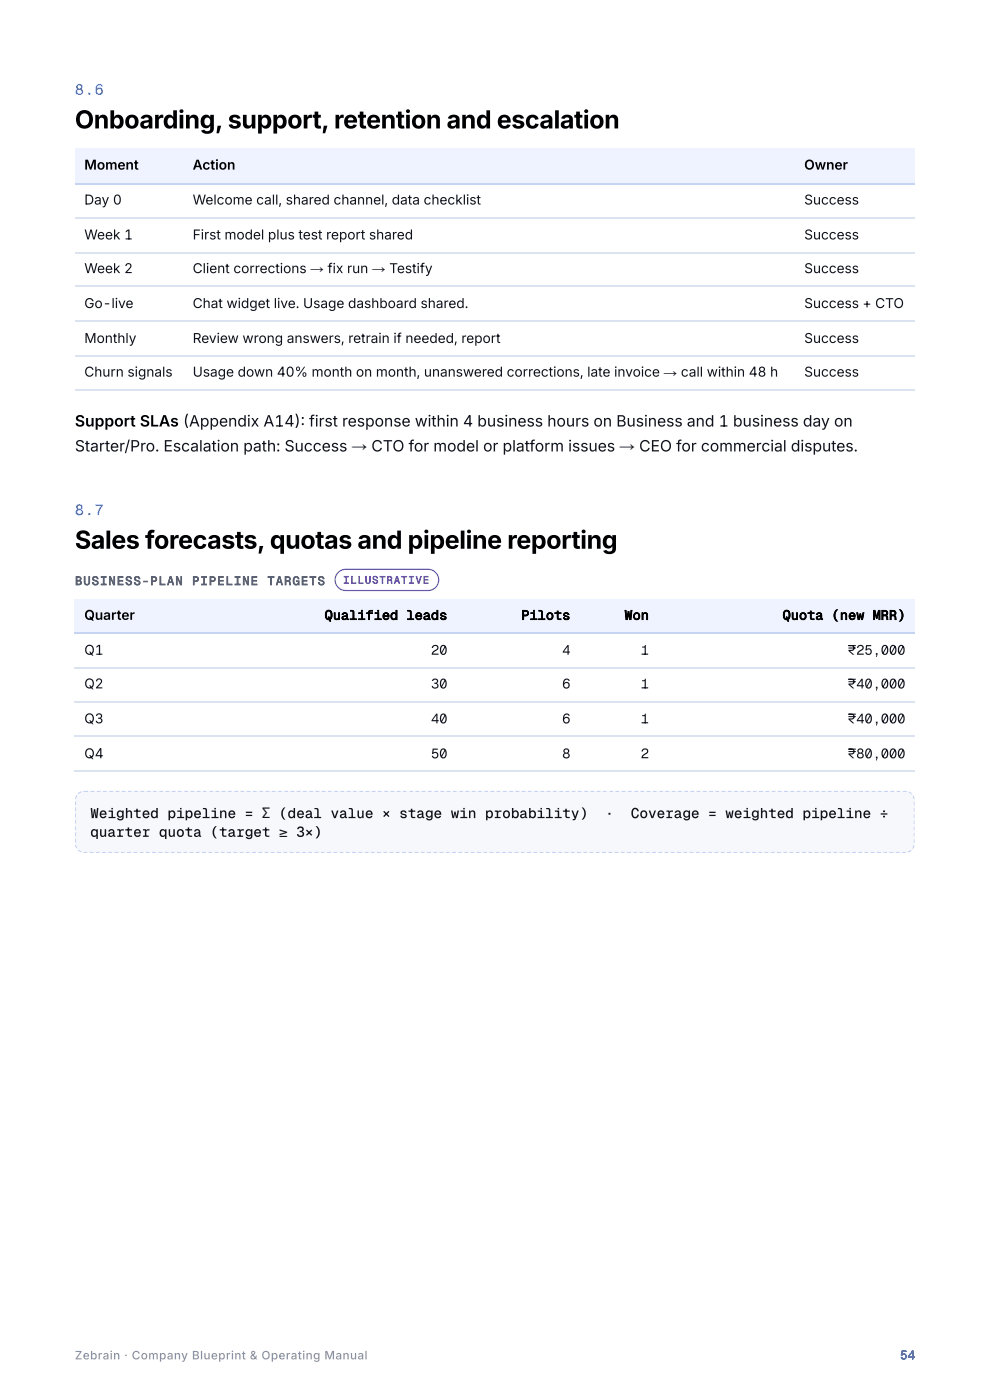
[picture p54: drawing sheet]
<svg xmlns="http://www.w3.org/2000/svg" width="210mm" height="297mm" viewBox="0 0 210 297" stroke-linecap="round" stroke-linejoin="round" font-family="sans-serif">
<defs><g id="words">
<g font-size="5.3">
<text x="15.9" y="27.3">Onboarding, support, retention and escalation</text>
<text x="15.9" y="116.4">Sales forecasts, quotas and pipeline reporting</text>
</g>
<text font-size="3.3" x="15.9" y="90.5">Support SLAs (Appendix A14): first response within 4 business hours on Business and 1 business day on</text>
<text font-size="3.3" fill="#10131c" x="15.9" y="95.8">Starter/Pro. Escalation path: Success → CTO for model or platform issues → CEO for commercial disputes.</text>
<g font-size="3.2" fill="#3d7bff">
<text x="15.9" y="20.1">8.6</text>
<text x="15.9" y="109.3">8.7</text>
</g>
<g font-size="3" fill="#10131c">
<text x="19.1" y="173.6">Weighted pipeline = Σ (deal value × stage win probability)</text>
<text x="128.3" y="173.6">·</text>
<text x="133.8" y="173.6">Coverage = weighted pipeline ÷</text>
<text x="19.1" y="177.5">quarter quota (target ≥ 3×)</text>
</g>
<g font-size="2.9">
<text x="17.9" y="36">Moment</text>
<text x="40.8" y="36">Action</text>
<text x="170.5" y="36">Owner</text>
<text x="17.9" y="131.5">Quarter</text>
<text x="68.8" y="131.5">Qualified leads</text>
<text x="110.5" y="131.5">Pilots</text>
<text x="132.4" y="131.5">Won</text>
<text x="165.9" y="131.5">Quota (new MRR)</text>
</g>
<g font-size="2.9" fill="#10131c">
<text x="17.9" y="43.4">Day 0</text>
<text x="40.8" y="43.4">Welcome call, shared channel, data checklist</text>
<text x="170.5" y="43.4">Success</text>
<text x="17.9" y="50.8">Week 1</text>
<text x="40.8" y="50.8">First model plus test report shared</text>
<text x="170.5" y="50.8">Success</text>
<text x="17.9" y="57.9">Week 2</text>
<text x="40.8" y="57.9">Client corrections → fix run → Testify</text>
<text x="170.5" y="57.9">Success</text>
<text x="17.9" y="65.4">Go- live</text>
<text x="40.8" y="65.4">Chat widget live. Usage dashboard shared.</text>
<text x="170.5" y="65.4">Success + CTO</text>
<text x="17.9" y="72.8">Monthly</text>
<text x="40.8" y="72.8">Review wrong answers, retrain if needed, report</text>
<text x="170.5" y="72.8">Success</text>
<text x="17.9" y="79.9">Churn signals</text>
<text x="40.8" y="79.9">Usage down 40% month on month, unanswered corrections, late invoice → call within 48 h</text>
<text x="170.5" y="79.9">Success</text>
<text x="17.9" y="138.9">Q1</text>
<text x="91.4" y="138.9">20</text>
<text x="119.2" y="138.9">4</text>
<text x="135.9" y="138.9">1</text>
<text x="179.8" y="138.9">₹25,000</text>
<text x="17.9" y="146">Q2</text>
<text x="91.4" y="146">30</text>
<text x="119.2" y="146">6</text>
<text x="135.9" y="146">1</text>
<text x="179.8" y="146">₹40,000</text>
<text x="17.9" y="153.5">Q3</text>
<text x="91.4" y="153.5">40</text>
<text x="119.2" y="153.5">6</text>
<text x="135.9" y="153.5">1</text>
<text x="179.8" y="153.5">₹40,000</text>
<text x="17.9" y="160.9">Q4</text>
<text x="91.4" y="160.9">50</text>
<text x="119.2" y="160.9">8</text>
<text x="135.9" y="160.9">2</text>
<text x="179.8" y="160.9">₹80,000</text>
</g>
<g font-size="2.6" fill="#5a6275">
<text x="15.9" y="124.1">BUSINESS-PLAN</text>
<text x="40.7" y="124.1">PIPELINE</text>
<text x="56.7" y="124.1">TARGETS</text>
</g>
<text font-size="2.6" fill="#3d7bff" x="190.8" y="288.4">54</text>
<text font-size="2.5" fill="#8a93a8" x="15.9" y="288.4">Zebrain · Company Blueprint &amp; Operating Manual</text>
<text font-size="2.3" fill="#7a4fd6" x="72.7" y="123.8">ILLUSTRATIVE</text>
</g></defs>
<g fill="#eef3ff">
<path d="M15.9 31.5h23v7.4h-23z"/>
<path d="M38.9 31.5h129.6v7.4h-129.6z"/>
<path d="M168.5 31.5h25.4v7.4h-25.4z"/>
</g>
<path d="M15.9 39h178" fill="none" stroke="#c6d3f2" stroke-width=".26"/>
<path d="M15.9 46.2h178M15.9 53.6h178M15.9 60.7h178M15.9 68.1h178M15.9 75.5h178M15.9 82.7h178" fill="none" stroke="#dbe2f0" stroke-width=".26"/>
<g fill="#eef3ff">
<path d="M15.9 127h26.7v7.4h-26.7z"/>
<path d="M42.6 127h54.2v7.4h-54.2z"/>
<path d="M96.8 127h26.2v7.4h-26.2z"/>
<path d="M123 127h16.7v7.4h-16.7z"/>
<path d="M139.7 127h54.2v7.4h-54.2z"/>
</g>
<path d="M15.9 134.3h178" fill="none" stroke="#c6d3f2" stroke-width=".26"/>
<path d="M15.9 141.7h178M15.9 148.8h178M15.9 156.2h178M15.9 163.6h178" fill="none" stroke="#dbe2f0" stroke-width=".26"/>
<path d="M15.9 167.7h178v13.3h-178z" fill="#f6f8fc"/>
<g fill="#c6d3f2">
<path d="M19.2 167.7h.8v.3h-.8zM20.5 167.7h.8v.3h-.8zM21.8 167.7h.8v.3h-.8zM23.2 167.7h.8v.3h-.8zM24.5 167.7h.8v.3h-.8zM25.8 167.7h.8v.3h-.8zM27.1 167.7h.8v.3h-.8zM28.5 167.7h.8v.3h-.8zM29.8 167.7h.8v.3h-.8zM31.1 167.7h.8v.3h-.8zM32.4 167.7h.8v.3h-.8zM33.8 167.7h.8v.3h-.8zM35.1 167.7h.8v.3h-.8zM36.4 167.7h.8v.3h-.8zM37.7 167.7h.8v.3h-.8zM39.1 167.7h.8v.3h-.8zM40.4 167.7h.8v.3h-.8zM41.7 167.7h.8v.3h-.8zM43 167.7h.8v.3h-.8zM44.4 167.7h.8v.3h-.8zM45.7 167.7h.8v.3h-.8zM47 167.7h.8v.3h-.8zM48.3 167.7h.8v.3h-.8zM49.7 167.7h.8v.3h-.8zM51 167.7h.8v.3h-.8zM52.3 167.7h.8v.3h-.8zM53.6 167.7h.8v.3h-.8zM55 167.7h.8v.3h-.8zM56.3 167.7h.8v.3h-.8zM57.6 167.7h.8v.3h-.8zM58.9 167.7h.8v.3h-.8zM60.3 167.7h.8v.3h-.8zM61.6 167.7h.8v.3h-.8zM62.9 167.7h.8v.3h-.8zM64.2 167.7h.8v.3h-.8zM65.6 167.7h.8v.3h-.8zM66.9 167.7h.8v.3h-.8zM68.2 167.7h.8v.3h-.8zM69.5 167.7h.8v.3h-.8zM70.9 167.7h.8v.3h-.8zM72.2 167.7h.8v.3h-.8zM73.5 167.7h.8v.3h-.8zM74.8 167.7h.8v.3h-.8zM76.2 167.7h.8v.3h-.8zM77.5 167.7h.8v.3h-.8zM78.8 167.7h.8v.3h-.8zM80.1 167.7h.8v.3h-.8zM81.5 167.7h.8v.3h-.8zM82.8 167.7h.8v.3h-.8zM84.1 167.7h.8v.3h-.8zM85.4 167.7h.8v.3h-.8zM86.8 167.7h.8v.3h-.8zM88.1 167.7h.8v.3h-.8zM89.4 167.7h.8v.3h-.8zM90.7 167.7h.8v.3h-.8zM92.1 167.7h.8v.3h-.8zM93.4 167.7h.8v.3h-.8zM94.7 167.7h.8v.3h-.8zM96 167.7h.8v.3h-.8zM97.4 167.7h.8v.3h-.8zM98.7 167.7h.8v.3h-.8zM100 167.7h.8v.3h-.8zM101.3 167.7h.8v.3h-.8zM102.7 167.7h.8v.3h-.8zM104 167.7h.8v.3h-.8zM105.3 167.7h.8v.3h-.8zM106.6 167.7h.8v.3h-.8zM108 167.7h.8v.3h-.8zM109.3 167.7h.8v.3h-.8zM110.6 167.7h.8v.3h-.8zM111.9 167.7h.8v.3h-.8zM113.3 167.7h.8v.3h-.8zM114.6 167.7h.8v.3h-.8zM115.9 167.7h.8v.3h-.8zM117.2 167.7h.8v.3h-.8zM118.6 167.7h.8v.3h-.8zM119.9 167.7h.8v.3h-.8zM121.2 167.7h.8v.3h-.8zM122.5 167.7h.8v.3h-.8zM123.9 167.7h.8v.3h-.8zM125.2 167.7h.8v.3h-.8zM126.5 167.7h.8v.3h-.8zM127.8 167.7h.8v.3h-.8zM129.2 167.7h.7v.3h-.7zM130.5 167.7h.8v.3h-.8zM131.8 167.7h.8v.3h-.8zM133.1 167.7h.8v.3h-.8zM134.5 167.7h.7v.3h-.7zM135.8 167.7h.8v.3h-.8zM137.1 167.7h.8v.3h-.8zM138.4 167.7h.8v.3h-.8zM139.8 167.7h.7v.3h-.7zM141.1 167.7h.8v.3h-.8zM142.4 167.7h.8v.3h-.8zM143.7 167.7h.8v.3h-.8zM145.1 167.7h.7v.3h-.7zM146.4 167.7h.8v.3h-.8zM147.7 167.7h.8v.3h-.8zM149 167.7h.8v.3h-.8zM150.4 167.7h.7v.3h-.7zM151.7 167.7h.8v.3h-.8zM153 167.7h.8v.3h-.8zM154.3 167.7h.8v.3h-.8zM155.7 167.7h.7v.3h-.7zM157 167.7h.8v.3h-.8zM158.3 167.7h.8v.3h-.8zM159.6 167.7h.8v.3h-.8zM160.9 167.7h.8v.3h-.8zM162.3 167.7h.8v.3h-.8zM163.6 167.7h.8v.3h-.8zM164.9 167.7h.8v.3h-.8zM166.2 167.7h.8v.3h-.8zM167.6 167.7h.8v.3h-.8zM168.9 167.7h.8v.3h-.8zM170.2 167.7h.8v.3h-.8zM171.5 167.7h.8v.3h-.8zM172.9 167.7h.8v.3h-.8zM174.2 167.7h.8v.3h-.8zM175.5 167.7h.8v.3h-.8zM176.8 167.7h.8v.3h-.8zM178.2 167.7h.8v.3h-.8zM179.5 167.7h.8v.3h-.8zM180.8 167.7h.8v.3h-.8zM182.1 167.7h.8v.3h-.8zM183.5 167.7h.8v.3h-.8zM184.8 167.7h.8v.3h-.8zM186.1 167.7h.8v.3h-.8zM187.4 167.7h.8v.3h-.8zM188.8 167.7h.8v.3h-.8zM190.1 167.7h.8v.3h-.8zM191.4 167.7h.8v.4l-.8-.1zM192.8 167.7l.8 .5-.4 .4-.6-.4zM193.4 168.9l.5-.2v.2zM193.6 168.9h.3zM193.6 168.9h.3zM193.6 168.9h.3zM193.6 168.9h.3zM193.6 168.9h.3zM193.6 168.9h.3zM193.6 168.9h.3zM193.4 168.9h.5zM192.5 168.9h.9zM191.2 168.9h.8zM189.9 168.9h.8zM188.6 168.9h.8zM187.3 168.9h.8zM185.9 168.9h.8zM184.6 168.9h.8zM183.3 168.9h.8zM182 168.9h.8zM180.6 168.9h.8zM179.3 168.9h.8zM178 168.9h.8zM176.7 168.9h.8zM175.3 168.9h.8zM174 168.9h.8zM172.7 168.9h.8zM171.4 168.9h.8zM170 168.9h.8zM168.7 168.9h.8zM167.4 168.9h.8zM166.1 168.9h.8zM164.7 168.9h.8zM163.4 168.9h.8zM162.1 168.9h.8zM160.8 168.9h.8zM159.4 168.9h.8zM158.1 168.9h.8zM156.8 168.9h.8zM155.5 168.9h.8zM154.1 168.9h.8zM152.8 168.9h.8zM151.5 168.9h.8zM150.2 168.9h.8zM148.8 168.9h.8zM147.5 168.9h.8zM146.2 168.9h.8zM144.9 168.9h.8zM143.5 168.9h.8zM142.2 168.9h.8zM140.9 168.9h.8zM139.6 168.9h.8zM138.2 168.9h.8zM136.9 168.9h.8zM135.6 168.9h.8zM134.3 168.9h.8zM133 168.9h.7zM131.6 168.9h.8zM130.3 168.9h.8zM129 168.9h.8zM127.7 168.9h.7zM126.3 168.9h.8zM125 168.9h.8zM123.7 168.9h.8zM122.4 168.9h.7zM121 168.9h.8zM119.7 168.9h.8zM118.4 168.9h.8zM117.1 168.9h.7zM115.7 168.9h.8zM114.4 168.9h.8zM113.1 168.9h.8zM111.8 168.9h.7zM110.4 168.9h.8zM109.1 168.9h.8zM107.8 168.9h.8zM106.5 168.9h.7zM105.1 168.9h.8zM103.8 168.9h.8zM102.5 168.9h.8zM101.2 168.9h.8zM99.8 168.9h.8zM98.5 168.9h.8zM97.2 168.9h.8zM95.9 168.9h.8zM94.5 168.9h.8zM93.2 168.9h.8zM91.9 168.9h.8zM90.6 168.9h.8zM89.2 168.9h.8zM87.9 168.9h.8zM86.6 168.9h.8zM85.3 168.9h.8zM83.9 168.9h.8zM82.6 168.9h.8zM81.3 168.9h.8zM80 168.9h.8zM78.6 168.9h.8zM77.3 168.9h.8zM76 168.9h.8zM74.7 168.9h.8zM73.3 168.9h.8zM72 168.9h.8zM70.7 168.9h.8zM69.4 168.9h.8zM68 168.9h.8zM66.7 168.9h.8zM65.4 168.9h.8zM64.1 168.9h.8zM62.7 168.9h.8zM61.4 168.9h.8zM60.1 168.9h.8zM58.8 168.9h.8zM57.4 168.9h.8zM56.1 168.9h.8zM54.8 168.9h.8zM53.5 168.9h.8zM52.1 168.9h.8zM50.8 168.9h.8zM49.5 168.9h.8zM48.2 168.9h.8zM46.8 168.9h.8zM45.5 168.9h.8zM44.2 168.9h.8zM42.9 168.9h.8zM41.5 168.9h.8zM40.2 168.9h.8zM38.9 168.9h.8zM37.6 168.9h.8zM36.2 168.9h.8zM34.9 168.9h.8zM33.6 168.9h.8zM32.3 168.9h.8zM30.9 168.9h.8zM29.6 168.9h.8zM28.3 168.9h.8zM27 168.9h.8zM25.6 168.9h.8zM24.3 168.9h.8zM23 168.9h.8zM21.7 168.9h.8zM20.3 168.9h.8zM19 168.9h.8zM17.7 168.9h.8zM16.3 168.9h1zM15.8 168.9h.6zM15.8 168.9h.4zM15.8 168.9h.4zM15.8 168.9h.4zM15.8 168.9h.4zM15.8 168.9h.4zM15.8 168.9h.4zM15.8 168.9h.4zM15.9 168.6l.5 .3h-.6zM16.3 168.1l.8-.4 .2 .4-.6 .4zM17.7 167.7h1v.3h-1z"/>
<path d="M19.2 179.8h.8zM20.5 179.8h.8zM21.8 179.8h.8zM23.2 179.8h.8zM24.5 179.8h.8zM25.8 179.8h.8zM27.1 179.8h.8zM28.5 179.8h.8zM29.8 179.8h.8zM31.1 179.8h.8zM32.4 179.8h.8zM33.8 179.8h.8zM35.1 179.8h.8zM36.4 179.8h.8zM37.7 179.8h.8zM39.1 179.8h.8zM40.4 179.8h.8zM41.7 179.8h.8zM43 179.8h.8zM44.4 179.8h.8zM45.7 179.8h.8zM47 179.8h.8zM48.3 179.8h.8zM49.7 179.8h.8zM51 179.8h.8zM52.3 179.8h.8zM53.6 179.8h.8zM55 179.8h.8zM56.3 179.8h.8zM57.6 179.8h.8zM58.9 179.8h.8zM60.3 179.8h.8zM61.6 179.8h.8zM62.9 179.8h.8zM64.2 179.8h.8zM65.6 179.8h.8zM66.9 179.8h.8zM68.2 179.8h.8zM69.5 179.8h.8zM70.9 179.8h.8zM72.2 179.8h.8zM73.5 179.8h.8zM74.8 179.8h.8zM76.2 179.8h.8zM77.5 179.8h.8zM78.8 179.8h.8zM80.1 179.8h.8zM81.5 179.8h.8zM82.8 179.8h.8zM84.1 179.8h.8zM85.4 179.8h.8zM86.8 179.8h.8zM88.1 179.8h.8zM89.4 179.8h.8zM90.7 179.8h.8zM92.1 179.8h.8zM93.4 179.8h.8zM94.7 179.8h.8zM96 179.8h.8zM97.4 179.8h.8zM98.7 179.8h.8zM100 179.8h.8zM101.3 179.8h.8zM102.7 179.8h.8zM104 179.8h.8zM105.3 179.8h.8zM106.6 179.8h.8zM108 179.8h.8zM109.3 179.8h.8zM110.6 179.8h.8zM111.9 179.8h.8zM113.3 179.8h.8zM114.6 179.8h.8zM115.9 179.8h.8zM117.2 179.8h.8zM118.6 179.8h.8zM119.9 179.8h.8zM121.2 179.8h.8zM122.5 179.8h.8zM123.9 179.8h.8zM125.2 179.8h.8zM126.5 179.8h.8zM127.8 179.8h.8zM129.2 179.8h.7zM130.5 179.8h.8zM131.8 179.8h.8zM133.1 179.8h.8zM134.5 179.8h.7zM135.8 179.8h.8zM137.1 179.8h.8zM138.4 179.8h.8zM139.8 179.8h.7zM141.1 179.8h.8zM142.4 179.8h.8zM143.7 179.8h.8zM145.1 179.8h.7zM146.4 179.8h.8zM147.7 179.8h.8zM149 179.8h.8zM150.4 179.8h.7zM151.7 179.8h.8zM153 179.8h.8zM154.3 179.8h.8zM155.7 179.8h.7zM157 179.8h.8zM158.3 179.8h.8zM159.6 179.8h.8zM160.9 179.8h.8zM162.3 179.8h.8zM163.6 179.8h.8zM164.9 179.8h.8zM166.2 179.8h.8zM167.6 179.8h.8zM168.9 179.8h.8zM170.2 179.8h.8zM171.5 179.8h.8zM172.9 179.8h.8zM174.2 179.8h.8zM175.5 179.8h.8zM176.8 179.8h.8zM178.2 179.8h.8zM179.5 179.8h.8zM180.8 179.8h.8zM182.1 179.8h.8zM183.5 179.8h.8zM184.8 179.8h.8zM186.1 179.8h.8zM187.4 179.8h.8zM188.8 179.8h.8zM190.1 179.8h.8zM191.4 179.8h.8zM192.6 179.8h1zM193.4 179.8h.5zM193.6 179.8h.3zM193.6 179.8h.3zM193.6 179.8h.3zM193.6 179.8h.3zM193.6 179.8h.3zM193.6 179.8h.3zM193.6 179.8h.3zM193.5 179.8h.4l-.1 .4-.4-.3zM192.5 180.6l.6-.3 .3 .4-.8 .3zM191.2 180.7h.8v.3h-.8zM189.9 180.7h.8v.3h-.8zM188.6 180.7h.8v.3h-.8zM187.3 180.7h.8v.3h-.8zM185.9 180.7h.8v.3h-.8zM184.6 180.7h.8v.3h-.8zM183.3 180.7h.8v.3h-.8zM182 180.7h.8v.3h-.8zM180.6 180.7h.8v.3h-.8zM179.3 180.7h.8v.3h-.8zM178 180.7h.8v.3h-.8zM176.7 180.7h.8v.3h-.8zM175.3 180.7h.8v.3h-.8zM174 180.7h.8v.3h-.8zM172.7 180.7h.8v.3h-.8zM171.4 180.7h.8v.3h-.8zM170 180.7h.8v.3h-.8zM168.7 180.7h.8v.3h-.8zM167.4 180.7h.8v.3h-.8zM166.1 180.7h.8v.3h-.8zM164.7 180.7h.8v.3h-.8zM163.4 180.7h.8v.3h-.8zM162.1 180.7h.8v.3h-.8zM160.8 180.7h.8v.3h-.8zM159.4 180.7h.8v.3h-.8zM158.1 180.7h.8v.3h-.8zM156.8 180.7h.8v.3h-.8zM155.5 180.7h.8v.3h-.8zM154.1 180.7h.8v.3h-.8zM152.8 180.7h.8v.3h-.8zM151.5 180.7h.8v.3h-.8zM150.2 180.7h.8v.3h-.8zM148.8 180.7h.8v.3h-.8zM147.5 180.7h.8v.3h-.8zM146.2 180.7h.8v.3h-.8zM144.9 180.7h.8v.3h-.8zM143.5 180.7h.8v.3h-.8zM142.2 180.7h.8v.3h-.8zM140.9 180.7h.8v.3h-.8zM139.6 180.7h.8v.3h-.8zM138.2 180.7h.8v.3h-.8zM136.9 180.7h.8v.3h-.8zM135.6 180.7h.8v.3h-.8zM134.3 180.7h.8v.3h-.8zM133 180.7h.7v.3h-.7zM131.6 180.7h.8v.3h-.8zM130.3 180.7h.8v.3h-.8zM129 180.7h.8v.3h-.8zM127.7 180.7h.7v.3h-.7zM126.3 180.7h.8v.3h-.8zM125 180.7h.8v.3h-.8zM123.7 180.7h.8v.3h-.8zM122.4 180.7h.7v.3h-.7zM121 180.7h.8v.3h-.8zM119.7 180.7h.8v.3h-.8zM118.4 180.7h.8v.3h-.8zM117.1 180.7h.7v.3h-.7zM115.7 180.7h.8v.3h-.8zM114.4 180.7h.8v.3h-.8zM113.1 180.7h.8v.3h-.8zM111.8 180.7h.7v.3h-.7zM110.4 180.7h.8v.3h-.8zM109.1 180.7h.8v.3h-.8zM107.8 180.7h.8v.3h-.8zM106.5 180.7h.7v.3h-.7zM105.1 180.7h.8v.3h-.8zM103.8 180.7h.8v.3h-.8zM102.5 180.7h.8v.3h-.8zM101.2 180.7h.8v.3h-.8zM99.8 180.7h.8v.3h-.8zM98.5 180.7h.8v.3h-.8zM97.2 180.7h.8v.3h-.8zM95.9 180.7h.8v.3h-.8zM94.5 180.7h.8v.3h-.8zM93.2 180.7h.8v.3h-.8zM91.9 180.7h.8v.3h-.8zM90.6 180.7h.8v.3h-.8zM89.2 180.7h.8v.3h-.8zM87.9 180.7h.8v.3h-.8zM86.6 180.7h.8v.3h-.8zM85.3 180.7h.8v.3h-.8zM83.9 180.7h.8v.3h-.8zM82.6 180.7h.8v.3h-.8zM81.3 180.7h.8v.3h-.8zM80 180.7h.8v.3h-.8zM78.6 180.7h.8v.3h-.8zM77.3 180.7h.8v.3h-.8zM76 180.7h.8v.3h-.8zM74.7 180.7h.8v.3h-.8zM73.3 180.7h.8v.3h-.8zM72 180.7h.8v.3h-.8zM70.7 180.7h.8v.3h-.8zM69.4 180.7h.8v.3h-.8zM68 180.7h.8v.3h-.8zM66.7 180.7h.8v.3h-.8zM65.4 180.7h.8v.3h-.8zM64.1 180.7h.8v.3h-.8zM62.7 180.7h.8v.3h-.8zM61.4 180.7h.8v.3h-.8zM60.1 180.7h.8v.3h-.8zM58.8 180.7h.8v.3h-.8zM57.4 180.7h.8v.3h-.8zM56.1 180.7h.8v.3h-.8zM54.8 180.7h.8v.3h-.8zM53.5 180.7h.8v.3h-.8zM52.1 180.7h.8v.3h-.8zM50.8 180.7h.8v.3h-.8zM49.5 180.7h.8v.3h-.8zM48.2 180.7h.8v.3h-.8zM46.8 180.7h.8v.3h-.8zM45.5 180.7h.8v.3h-.8zM44.2 180.7h.8v.3h-.8zM42.9 180.7h.8v.3h-.8zM41.5 180.7h.8v.3h-.8zM40.2 180.7h.8v.3h-.8zM38.9 180.7h.8v.3h-.8zM37.6 180.7h.8v.3h-.8zM36.2 180.7h.8v.3h-.8zM34.9 180.7h.8v.3h-.8zM33.6 180.7h.8v.3h-.8zM32.3 180.7h.8v.3h-.8zM30.9 180.7h.8v.3h-.8zM29.6 180.7h.8v.3h-.8zM28.3 180.7h.8v.3h-.8zM27 180.7h.8v.3h-.8zM25.6 180.7h.8v.3h-.8zM24.3 180.7h.8v.3h-.8zM23 180.7h.8v.3h-.8zM21.7 180.7h.8v.3h-.8zM20.3 180.7h.8v.3h-.8zM19 180.7h.8v.3h-.8zM17.7 180.7h.8v.3h-.8zM16.7 180.2l.6 .4-.2 .4-.8-.4zM15.8 179.8l.6 .1-.5 .3zM15.8 179.8h.4zM15.8 179.8h.4zM15.8 179.8h.4zM15.8 179.8h.4zM15.8 179.8h.4zM15.8 179.8h.4zM15.8 179.8h.4zM15.8 179.8h.6zM16.3 179.8h1zM17.7 179.8h1z"/>
<path d="M192.8 167.7v.3zM192.8 167.7v.3zM192.8 167.7v.3zM192.8 167.7v.3zM192.8 167.7v.3zM192.8 167.7v.3zM192.8 167.7v.3zM192.8 167.7v.3zM192.8 167.7v.3zM192.8 167.7v.3zM192.8 167.7v.3zM192.8 167.7v.3zM192.8 167.7v.3zM192.8 167.7v.3zM192.8 167.7v.3zM192.8 167.7v.3zM192.8 167.7v.3zM192.8 167.7v.3zM192.8 167.7v.3zM192.8 167.7v.3zM192.8 167.7v.3zM192.8 167.7v.3zM192.8 167.7v.3zM192.8 167.7v.3zM192.8 167.7v.3zM192.8 167.7v.3zM192.8 167.7v.3zM192.8 167.7v.3zM192.8 167.7v.3zM192.8 167.7v.3zM192.8 167.7v.3zM192.8 167.7v.3zM192.8 167.7v.3zM192.8 167.7v.3zM192.8 167.7v.3zM192.8 167.7v.3zM192.8 167.7v.3zM192.8 167.7v.3zM192.8 167.7v.3zM192.8 167.7v.3zM192.8 167.7v.3zM192.8 167.7v.3zM192.8 167.7v.3zM192.8 167.7v.3zM192.8 167.7v.3zM192.8 167.7v.3zM192.8 167.7v.3zM192.8 167.7v.3zM192.8 167.7v.3zM192.8 167.7v.3zM192.8 167.7v.3zM192.8 167.7v.3zM192.8 167.7v.3zM192.8 167.7v.3zM192.8 167.7v.3zM192.8 167.7v.3zM192.8 167.7v.3zM192.8 167.7v.3zM192.8 167.7v.3zM192.8 167.7v.3zM192.8 167.7v.3zM192.8 167.7v.3zM192.8 167.7v.3zM192.8 167.7v.3zM192.8 167.7v.3zM192.8 167.7v.3zM192.8 167.7v.3zM192.8 167.7v.3zM192.8 167.7v.3zM192.8 167.7v.3zM192.8 167.7v.3zM192.8 167.7v.3zM192.8 167.7v.3zM192.8 167.7v.3zM192.8 167.7v.3zM192.8 167.7v.3zM192.8 167.7v.3zM192.8 167.7v.3zM192.8 167.7v.3zM192.8 167.7v.3zM192.8 167.7v.3zM192.8 167.7v.3zM192.8 167.7v.3zM192.8 167.7v.3zM192.8 167.7v.3zM192.8 167.7v.3zM192.8 167.7v.3zM192.8 167.7v.3zM192.8 167.7v.3zM192.8 167.7v.3zM192.8 167.7v.3zM192.8 167.7v.3zM192.8 167.7v.3zM192.8 167.7v.3zM192.8 167.7v.3zM192.8 167.7v.3zM192.8 167.7v.3zM192.8 167.7v.3zM192.8 167.7v.3zM192.8 167.7v.3zM192.8 167.7v.3zM192.8 167.7v.3zM192.8 167.7v.3zM192.8 167.7v.3zM192.8 167.7v.3zM192.8 167.7v.3zM192.8 167.7v.3zM192.8 167.7v.3zM192.8 167.7v.3zM192.8 167.7v.3zM192.8 167.7v.3zM192.8 167.7v.3zM192.8 167.7v.3zM192.8 167.7v.3zM192.8 167.7v.3zM192.8 167.7v.3zM192.8 167.7v.3zM192.8 167.7v.3zM192.8 167.7v.3zM192.8 167.7v.3zM192.8 167.7v.3zM192.8 167.7v.3zM192.8 167.7v.3zM192.8 167.7v.3zM192.8 167.7v.3zM192.8 167.7v.3zM192.8 167.7v.3zM192.8 167.7v.3zM192.8 167.7v.3zM192.8 167.7v.3zM192.8 167.7v.4zM192.8 167.7l.8 .5-.4 .4-.4-.4zM193.4 168.9l.5-.2v.8l-.3 .1zM193.6 170.1h.3v.8h-.3zM193.6 171.4h.3v.8h-.3zM193.6 172.7h.3v.8h-.3zM193.6 174.1h.3v.7h-.3zM193.6 175.4h.3v.8h-.3zM193.6 176.7h.3v.8h-.3zM193.6 178h.3v.8h-.3zM193.6 179.3l.3 .1-.1 .8-.4-.3zM192.8 180.5l.3-.2 .3 .4-.6 .3zM192.8 180.7v.3zM192.8 180.7v.3zM192.8 180.7v.3zM192.8 180.7v.3zM192.8 180.7v.3zM192.8 180.7v.3zM192.8 180.7v.3zM192.8 180.7v.3zM192.8 180.7v.3zM192.8 180.7v.3zM192.8 180.7v.3zM192.8 180.7v.3zM192.8 180.7v.3zM192.8 180.7v.3zM192.8 180.7v.3zM192.8 180.7v.3zM192.8 180.7v.3zM192.8 180.7v.3zM192.8 180.7v.3zM192.8 180.7v.3zM192.8 180.7v.3zM192.8 180.7v.3zM192.8 180.7v.3zM192.8 180.7v.3zM192.8 180.7v.3zM192.8 180.7v.3zM192.8 180.7v.3zM192.8 180.7v.3zM192.8 180.7v.3zM192.8 180.7v.3zM192.8 180.7v.3zM192.8 180.7v.3zM192.8 180.7v.3zM192.8 180.7v.3zM192.8 180.7v.3zM192.8 180.7v.3zM192.8 180.7v.3zM192.8 180.7v.3zM192.8 180.7v.3zM192.8 180.7v.3zM192.8 180.7v.3zM192.8 180.7v.3zM192.8 180.7v.3zM192.8 180.7v.3zM192.8 180.7v.3zM192.8 180.7v.3zM192.8 180.7v.3zM192.8 180.7v.3zM192.8 180.7v.3zM192.8 180.7v.3zM192.8 180.7v.3zM192.8 180.7v.3zM192.8 180.7v.3zM192.8 180.7v.3zM192.8 180.7v.3zM192.8 180.7v.3zM192.8 180.7v.3zM192.8 180.7v.3zM192.8 180.7v.3zM192.8 180.7v.3zM192.8 180.7v.3zM192.8 180.7v.3zM192.8 180.7v.3zM192.8 180.7v.3zM192.8 180.7v.3zM192.8 180.7v.3zM192.8 180.7v.3zM192.8 180.7v.3zM192.8 180.7v.3zM192.8 180.7v.3zM192.8 180.7v.3zM192.8 180.7v.3zM192.8 180.7v.3zM192.8 180.7v.3zM192.8 180.7v.3zM192.8 180.7v.3zM192.8 180.7v.3zM192.8 180.7v.3zM192.8 180.7v.3zM192.8 180.7v.3zM192.8 180.7v.3zM192.8 180.7v.3zM192.8 180.7v.3zM192.8 180.7v.3zM192.8 180.7v.3zM192.8 180.7v.3zM192.8 180.7v.3zM192.8 180.7v.3zM192.8 180.7v.3zM192.8 180.7v.3zM192.8 180.7v.3zM192.8 180.7v.3zM192.8 180.7v.3zM192.8 180.7v.3zM192.8 180.7v.3zM192.8 180.7v.3zM192.8 180.7v.3zM192.8 180.7v.3zM192.8 180.7v.3zM192.8 180.7v.3zM192.8 180.7v.3zM192.8 180.7v.3zM192.8 180.7v.3zM192.8 180.7v.3zM192.8 180.7v.3zM192.8 180.7v.3zM192.8 180.7v.3zM192.8 180.7v.3zM192.8 180.7v.3zM192.8 180.7v.3zM192.8 180.7v.3zM192.8 180.7v.3zM192.8 180.7v.3zM192.8 180.7v.3zM192.8 180.7v.3zM192.8 180.7v.3zM192.8 180.7v.3zM192.8 180.7v.3zM192.8 180.7v.3zM192.8 180.7v.3zM192.8 180.7v.3zM192.8 180.7v.3zM192.8 180.7v.3zM192.8 180.7v.3zM192.8 180.7v.3zM192.8 180.7v.3zM192.8 180.7v.3zM192.8 180.7v.3zM192.8 180.7v.3zM192.8 180.7v.3zM192.8 180.7v.3zM192.8 180.7v.3zM192.8 180.2v.8zM192.8 179.2v1zM192.8 177.9v.8zM192.8 176.6v.8zM192.8 175.3v.8zM192.8 174v.8zM192.8 172.6v.8zM192.8 171.3v.8zM192.8 170v.8zM192.8 168.6v.9zM192.8 167.7v.8zM192.8 167.7v.3z"/>
<path d="M17.1 167.7v.3zM17.1 167.7v.3zM17.1 167.7v.3zM17.1 167.7v.3zM17.1 167.7v.3zM17.1 167.7v.3zM17.1 167.7v.3zM17.1 167.7v.3zM17.1 167.7v.3zM17.1 167.7v.3zM17.1 167.7v.3zM17.1 167.7v.3zM17.1 167.7v.3zM17.1 167.7v.3zM17.1 167.7v.3zM17.1 167.7v.3zM17.1 167.7v.3zM17.1 167.7v.3zM17.1 167.7v.3zM17.1 167.7v.3zM17.1 167.7v.3zM17.1 167.7v.3zM17.1 167.7v.3zM17.1 167.7v.3zM17.1 167.7v.3zM17.1 167.7v.3zM17.1 167.7v.3zM17.1 167.7v.3zM17.1 167.7v.3zM17.1 167.7v.3zM17.1 167.7v.3zM17.1 167.7v.3zM17.1 167.7v.3zM17.1 167.7v.3zM17.1 167.7v.3zM17.1 167.7v.3zM17.1 167.7v.3zM17.1 167.7v.3zM17.1 167.7v.3zM17.1 167.7v.3zM17.1 167.7v.3zM17.1 167.7v.3zM17.1 167.7v.3zM17.1 167.7v.3zM17.1 167.7v.3zM17.1 167.7v.3zM17.1 167.7v.3zM17.1 167.7v.3zM17.1 167.7v.3zM17.1 167.7v.3zM17.1 167.7v.3zM17.1 167.7v.3zM17.1 167.7v.3zM17.1 167.7v.3zM17.1 167.7v.3zM17.1 167.7v.3zM17.1 167.7v.3zM17.1 167.7v.3zM17.1 167.7v.3zM17.1 167.7v.3zM17.1 167.7v.3zM17.1 167.7v.3zM17.1 167.7v.3zM17.1 167.7v.3zM17.1 167.7v.3zM17.1 167.7v.3zM17.1 167.7v.3zM17.1 167.7v.3zM17.1 167.7v.3zM17.1 167.7v.3zM17.1 167.7v.3zM17.1 167.7v.3zM17.1 167.7v.3zM17.1 167.7v.3zM17.1 167.7v.3zM17.1 167.7v.3zM17.1 167.7v.3zM17.1 167.7v.3zM17.1 167.7v.3zM17.1 167.7v.3zM17.1 167.7v.3zM17.1 167.7v.3zM17.1 167.7v.3zM17.1 167.7v.3zM17.1 167.7v.3zM17.1 167.7v.3zM17.1 167.7v.3zM17.1 167.7v.3zM17.1 167.7v.3zM17.1 167.7v.3zM17.1 167.7v.3zM17.1 167.7v.3zM17.1 167.7v.3zM17.1 167.7v.3zM17.1 167.7v.3zM17.1 167.7v.3zM17.1 167.7v.3zM17.1 167.7v.3zM17.1 167.7v.3zM17.1 167.7v.3zM17.1 167.7v.3zM17.1 167.7v.3zM17.1 167.7v.3zM17.1 167.7v.3zM17.1 167.7v.3zM17.1 167.7v.3zM17.1 167.7v.3zM17.1 167.7v.3zM17.1 167.7v.3zM17.1 167.7v.3zM17.1 167.7v.3zM17.1 167.7v.3zM17.1 167.7v.3zM17.1 167.7v.3zM17.1 167.7v.3zM17.1 167.7v.3zM17.1 167.7v.3zM17.1 167.7v.3zM17.1 167.7v.3zM17.1 167.7v.3zM17.1 167.7v.3zM17.1 167.7v.3zM17.1 167.7v.3zM17.1 167.7v.3zM17.1 167.7v.3zM17.1 167.7v.3zM17.1 167.7v.3zM17.1 167.7v.3zM17.1 167.7v.3zM17.1 167.7v.3zM17.1 167.7v.4zM17.1 167.7v.9zM17.1 168.7v.9zM17.1 170.1v.8zM17.1 171.4v.8zM17.1 172.7v.8zM17.1 174.1v.7zM17.1 175.4v.8zM17.1 176.7v.8zM17.1 178v.8zM17.1 179.3v.9zM17.1 180.3v.7zM17.1 180.7v.3zM17.1 180.7v.3zM17.1 180.7v.3zM17.1 180.7v.3zM17.1 180.7v.3zM17.1 180.7v.3zM17.1 180.7v.3zM17.1 180.7v.3zM17.1 180.7v.3zM17.1 180.7v.3zM17.1 180.7v.3zM17.1 180.7v.3zM17.1 180.7v.3zM17.1 180.7v.3zM17.1 180.7v.3zM17.1 180.7v.3zM17.1 180.7v.3zM17.1 180.7v.3zM17.1 180.7v.3zM17.1 180.7v.3zM17.1 180.7v.3zM17.1 180.7v.3zM17.1 180.7v.3zM17.1 180.7v.3zM17.1 180.7v.3zM17.1 180.7v.3zM17.1 180.7v.3zM17.1 180.7v.3zM17.1 180.7v.3zM17.1 180.7v.3zM17.1 180.7v.3zM17.1 180.7v.3zM17.1 180.7v.3zM17.1 180.7v.3zM17.1 180.7v.3zM17.1 180.7v.3zM17.1 180.7v.3zM17.1 180.7v.3zM17.1 180.7v.3zM17.1 180.7v.3zM17.1 180.7v.3zM17.1 180.7v.3zM17.1 180.7v.3zM17.1 180.7v.3zM17.1 180.7v.3zM17.1 180.7v.3zM17.1 180.7v.3zM17.1 180.7v.3zM17.1 180.7v.3zM17.1 180.7v.3zM17.1 180.7v.3zM17.1 180.7v.3zM17.1 180.7v.3zM17.1 180.7v.3zM17.1 180.7v.3zM17.1 180.7v.3zM17.1 180.7v.3zM17.1 180.7v.3zM17.1 180.7v.3zM17.1 180.7v.3zM17.1 180.7v.3zM17.1 180.7v.3zM17.1 180.7v.3zM17.1 180.7v.3zM17.1 180.7v.3zM17.1 180.7v.3zM17.1 180.7v.3zM17.1 180.7v.3zM17.1 180.7v.3zM17.1 180.7v.3zM17.1 180.7v.3zM17.1 180.7v.3zM17.1 180.7v.3zM17.1 180.7v.3zM17.1 180.7v.3zM17.1 180.7v.3zM17.1 180.7v.3zM17.1 180.7v.3zM17.1 180.7v.3zM17.1 180.7v.3zM17.1 180.7v.3zM17.1 180.7v.3zM17.1 180.7v.3zM17.1 180.7v.3zM17.1 180.7v.3zM17.1 180.7v.3zM17.1 180.7v.3zM17.1 180.7v.3zM17.1 180.7v.3zM17.1 180.7v.3zM17.1 180.7v.3zM17.1 180.7v.3zM17.1 180.7v.3zM17.1 180.7v.3zM17.1 180.7v.3zM17.1 180.7v.3zM17.1 180.7v.3zM17.1 180.7v.3zM17.1 180.7v.3zM17.1 180.7v.3zM17.1 180.7v.3zM17.1 180.7v.3zM17.1 180.7v.3zM17.1 180.7v.3zM17.1 180.7v.3zM17.1 180.7v.3zM17.1 180.7v.3zM17.1 180.7v.3zM17.1 180.7v.3zM17.1 180.7v.3zM17.1 180.7v.3zM17.1 180.7v.3zM17.1 180.7v.3zM17.1 180.7v.3zM17.1 180.7v.3zM17.1 180.7v.3zM17.1 180.7v.3zM17.1 180.7v.3zM17.1 180.7v.3zM17.1 180.7v.3zM17.1 180.7v.3zM17.1 180.7v.3zM17.1 180.7v.3zM17.1 180.7v.3zM17.1 180.7v.3zM17.1 180.7v.3zM17.1 180.7v.3zM17.1 180.7v.3zM17.1 180.7v.3zM17.1 180.7v.3zM17.1 180.7v.3zM17.1 180.7v.3zM16.7 180.2l.4 .3v.5l-.8-.4zM15.8 179.3l.4-.1 .2 .7-.5 .3zM15.8 177.9h.4v.8h-.4zM15.8 176.6h.4v.8h-.4zM15.8 175.3h.4v.8h-.4zM15.8 174h.4v.8h-.4zM15.8 172.6h.4v.8h-.4zM15.8 171.3h.4v.8h-.4zM15.8 170h.4v.8h-.4zM15.9 168.6l.5 .3-.2 .6-.4-.1zM16.3 168.1l.8-.4v.5l-.4 .3zM17.1 167.7v.3z"/>
</g>
<path d="M71.7 121.4a2.24 2.24 0 0 1 1.6-.6h17.5a2.25 2.25 0 0 1 2.2 2.2 2.25 2.25 0 0 1-2.2 2.3h-17.5a2.25 2.25 0 0 1-2.1-1.4 2.25 2.25 0 0 1 .5-2.5z" fill="none" stroke="#7a4fd6" stroke-width=".26"/>
<use href="#words"/>
</svg>
